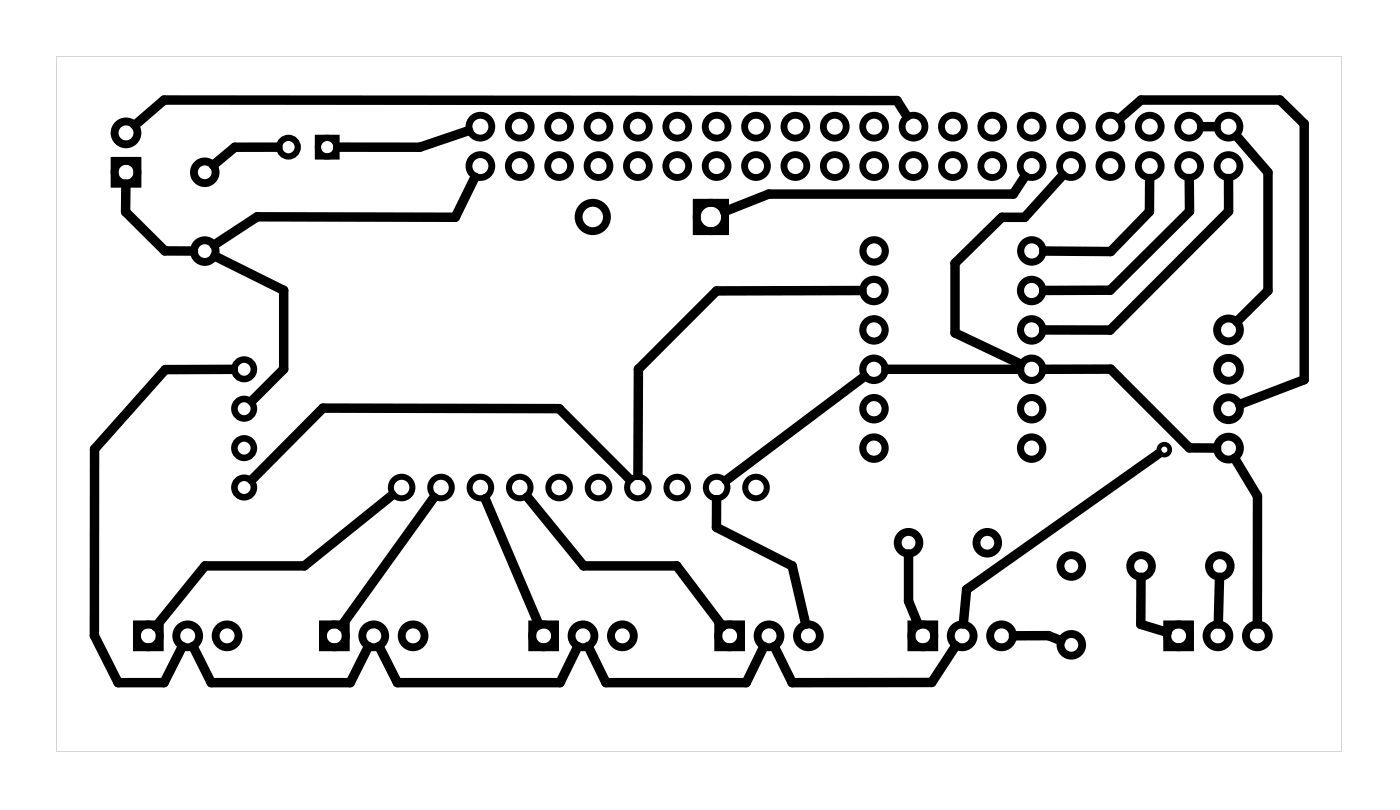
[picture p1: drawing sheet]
<svg xmlns="http://www.w3.org/2000/svg" width="90mm" height="52mm" viewBox="0 0 90 52" stroke-linecap="round" stroke-linejoin="round" font-family="sans-serif">
<path d="M3.6 3.6v44.8h82.9v-44.8zM3.6 3.6h82.9v44.8h-82.9z" fill="#000"/>
<g fill="none" stroke="#000" stroke-width=".51">
<path d="M7.4 10.4h1.5v1.4h-1.5zM44.9 13.1h1.9v1.8h-1.9zM8.8 40.2h1.5v1.5h-1.5zM20.8 40.2h1.5v1.5h-1.5zM34.3 40.2h1.5v1.5h-1.5zM46.3 40.2h1.5v1.5h-1.5zM58.8 40.2h1.5v1.5h-1.5zM75.3 40.2h1.5v1.5h-1.5z"/>
<circle cx="8.1" cy="8.6" r=".74"/>
<circle cx="8.1" cy="11.1" r=".74"/>
<circle cx="13.2" cy="16.2" r=".7"/>
<circle cx="13.2" cy="11.1" r=".7"/>
<circle cx="38.2" cy="14" r=".91"/>
<circle cx="45.9" cy="14" r=".91"/>
<circle cx="58.6" cy="35" r=".7"/>
<circle cx="63.7" cy="35" r=".7"/>
<circle cx="69.1" cy="36.5" r=".7"/>
<circle cx="73.6" cy="36.5" r=".7"/>
<circle cx="78.7" cy="36.5" r=".7"/>
<circle cx="79.2" cy="26.3" r=".74"/>
<circle cx="79.2" cy="28.9" r=".74"/>
<circle cx="79.2" cy="21.3" r=".74"/>
<circle cx="79.2" cy="23.8" r=".74"/>
<circle cx="9.6" cy="41" r=".74"/>
<circle cx="12.1" cy="41" r=".74"/>
<circle cx="14.6" cy="41" r=".74"/>
<circle cx="21.6" cy="41" r=".74"/>
<circle cx="24.1" cy="41" r=".74"/>
<circle cx="26.6" cy="41" r=".74"/>
<circle cx="35.1" cy="41" r=".74"/>
<circle cx="37.6" cy="41" r=".74"/>
<circle cx="40.1" cy="41" r=".74"/>
<circle cx="47.1" cy="41" r=".74"/>
<circle cx="49.6" cy="41" r=".74"/>
<circle cx="52.1" cy="41" r=".74"/>
<circle cx="59.5" cy="41" r=".74"/>
<circle cx="62.1" cy="41" r=".74"/>
<circle cx="64.6" cy="41" r=".74"/>
<circle cx="69.1" cy="41.6" r=".7"/>
<circle cx="76" cy="41" r=".74"/>
<circle cx="78.6" cy="41" r=".74"/>
<circle cx="81.1" cy="41" r=".74"/>
</g>
<g fill="none" stroke="#000" stroke-width=".4">
<path d="M20.5 8.9h1.2v1.2h-1.2z"/>
<circle cx="18.6" cy="9.5" r=".6"/>
<circle cx="21.1" cy="9.5" r=".6"/>
</g>
<g fill="none" stroke="#000" stroke-width=".42">
<circle cx="15.7" cy="26.3" r=".63"/>
<circle cx="15.7" cy="23.8" r=".63"/>
<circle cx="15.7" cy="31.4" r=".63"/>
<circle cx="15.7" cy="28.9" r=".63"/>
</g>
<g fill="none" stroke="#000" stroke-width=".46">
<circle cx="56.4" cy="18.7" r=".72"/>
<circle cx="56.4" cy="16.2" r=".72"/>
<circle cx="66.5" cy="18.7" r=".72"/>
<circle cx="66.6" cy="16.2" r=".72"/>
<circle cx="56.4" cy="28.9" r=".72"/>
<circle cx="56.4" cy="23.8" r=".72"/>
<circle cx="56.4" cy="21.3" r=".72"/>
<circle cx="56.4" cy="26.3" r=".72"/>
<circle cx="66.5" cy="23.8" r=".72"/>
<circle cx="66.5" cy="28.9" r=".72"/>
<circle cx="66.6" cy="21.3" r=".72"/>
<circle cx="66.6" cy="26.3" r=".72"/>
</g>
<g fill="none" stroke="#000" stroke-width=".39">
<circle cx="25.9" cy="31.4" r=".69"/>
<circle cx="28.4" cy="31.4" r=".69"/>
<circle cx="31" cy="31.4" r=".69"/>
<circle cx="33.5" cy="31.4" r=".69"/>
<circle cx="36.1" cy="31.4" r=".69"/>
<circle cx="38.6" cy="31.4" r=".69"/>
<circle cx="41.1" cy="31.4" r=".69"/>
<circle cx="43.7" cy="31.4" r=".69"/>
<circle cx="46.2" cy="31.4" r=".69"/>
<circle cx="48.8" cy="31.4" r=".69"/>
</g>
<g fill="none" stroke="#000" stroke-width=".44">
<circle cx="31" cy="8.2" r=".74"/>
<circle cx="31" cy="10.7" r=".74"/>
<circle cx="33.5" cy="8.2" r=".74"/>
<circle cx="33.5" cy="10.7" r=".74"/>
<circle cx="36.1" cy="8.2" r=".74"/>
<circle cx="36.1" cy="10.7" r=".74"/>
<circle cx="38.6" cy="8.2" r=".74"/>
<circle cx="38.6" cy="10.7" r=".74"/>
<circle cx="41.1" cy="8.2" r=".74"/>
<circle cx="41.1" cy="10.7" r=".74"/>
<circle cx="43.7" cy="8.2" r=".74"/>
<circle cx="43.7" cy="10.7" r=".74"/>
<circle cx="46.2" cy="8.2" r=".74"/>
<circle cx="46.2" cy="10.7" r=".74"/>
<circle cx="48.8" cy="8.2" r=".74"/>
<circle cx="48.8" cy="10.7" r=".74"/>
<circle cx="51.3" cy="8.2" r=".74"/>
<circle cx="51.3" cy="10.7" r=".74"/>
<circle cx="53.8" cy="8.2" r=".74"/>
<circle cx="53.8" cy="10.7" r=".74"/>
<circle cx="56.4" cy="8.2" r=".74"/>
<circle cx="56.4" cy="10.7" r=".74"/>
<circle cx="58.9" cy="8.2" r=".74"/>
<circle cx="58.9" cy="10.7" r=".74"/>
<circle cx="61.5" cy="8.2" r=".74"/>
<circle cx="61.5" cy="10.7" r=".74"/>
<circle cx="64" cy="8.2" r=".74"/>
<circle cx="64" cy="10.7" r=".74"/>
<circle cx="66.5" cy="8.2" r=".74"/>
<circle cx="66.5" cy="10.7" r=".74"/>
<circle cx="69.1" cy="8.2" r=".74"/>
<circle cx="69.1" cy="10.7" r=".74"/>
<circle cx="71.6" cy="8.2" r=".74"/>
<circle cx="71.6" cy="10.7" r=".74"/>
<circle cx="74.2" cy="8.2" r=".74"/>
<circle cx="74.2" cy="10.7" r=".74"/>
<circle cx="76.7" cy="8.2" r=".74"/>
<circle cx="76.7" cy="10.7" r=".74"/>
<circle cx="79.2" cy="8.2" r=".74"/>
<circle cx="79.2" cy="10.7" r=".74"/>
</g>
<circle cx="75.1" cy="29" r=".35" fill="none" stroke="#000" stroke-width=".3"/>
<g fill="none" stroke="#000" stroke-width=".61">
<path d="M8.1 11.9v1.8l2.5 2.5h1.9M13.9 16.5l4.4 2.2v5.1l-2.1 2.1M17.9 9.5h-2.8l-1.3 1.1M30.2 8.4l-3.1 1.1h-5.3M30.6 11.4l-1.2 2.6h-12.8l-2.8 1.8M55.6 18.7l-9.4 .1-5 5v6.8M58.5 7.5l-.6-1-47.3-.1-1.9 1.7M66.1 11.4l-.7 1.1h-15.8l-2.9 1.1M68.6 11.3l-2.5 2.7h-1.5l-3 3v4.5l4.3 2M72.2 7.6l1.4-1.2h9l1.5 1.6v16.5l-4.1 1.6M74.2 11.5l-.1 2.1-2.5 2.6h-4.3M76.7 11.5v2.1l-5.1 5.1h-4.3"/>
<path d="M77.5 8.2h1M79.3 11.5v2.1l-7.7 7.7h-4.3M79.8 8.8l2 2.3v7.6l-2 2M15.1 23.8h-4.4l-4.6 5.1v12.1l1.5 3h3l1.2-2.3M25.3 31.9l-5.7 4.6h-6.4l-3.1 3.9M28 32.1l-6 8.3M31.3 32.1l3.5 8.2M34 32l3.6 4.5h6.1l2.9 3.9M40.6 30.9l-4.5-4.6h-15.3l-4.6 4.6M46.2 32.2v1.8l4.9 2.5 .9 3.7M55.8 24.3l-8.9 6.7M57.1 23.8h8.7"/>
<path d="M58.6 35.7v3l.6 1.6M67.3 23.8h4.3l5.1 5.1h1.8M73.6 37.2v3l1.7 .6M74.7 29.3l-12.3 8.7-.3 2.2M78.7 37.2l-.1 3M79.6 29.5l1.5 2.5v8.2M12.5 41.7l1.1 2.3h9l1.2-2.3M24.5 41.7l1.1 2.3h10.5l1.2-2.3M37.9 41.7l1.2 2.3h9l1.2-2.3M61.7 41.6l-1.6 2.4h-9l-1.2-2.3M65.4 41h2.2l.8 .3"/>
</g>
</svg>
